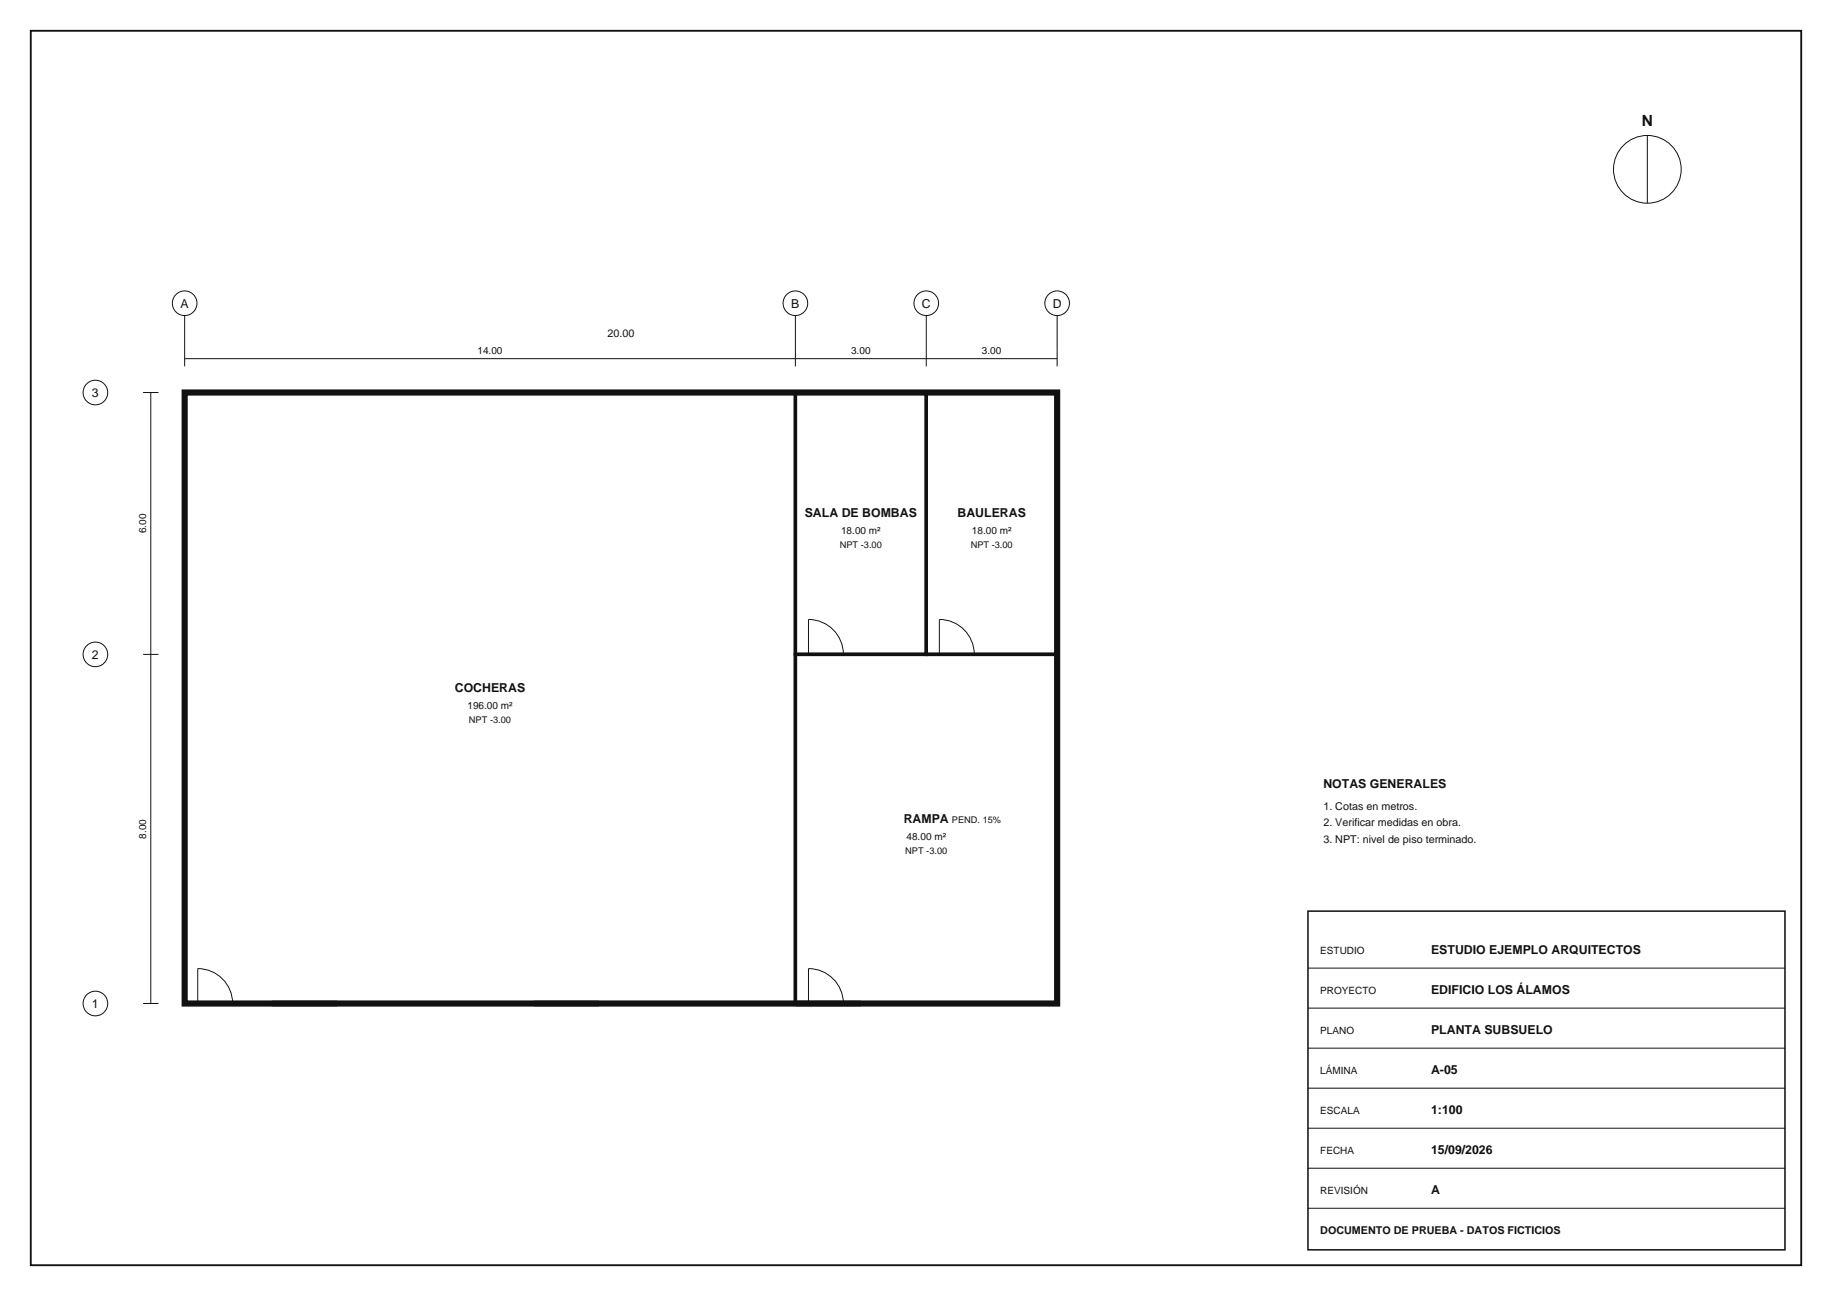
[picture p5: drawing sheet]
<svg xmlns="http://www.w3.org/2000/svg" width="420mm" height="297mm" viewBox="0 0 420 297" stroke-linecap="round" stroke-linejoin="round" font-family="sans-serif">
<defs><g id="words">
<text font-size="3.5" fill="#111" x="376.4" y="28.9">N</text>
<g font-size="2.8" fill="#111">
<text x="41.4" y="70.6">A</text>
<text x="181.4" y="70.6">B</text>
<text x="211.3" y="70.6">C</text>
<text x="241.3" y="70.6">D</text>
<text x="21.1" y="91">3</text>
<text x="184.5" y="118.5">SALA DE BOMBAS</text>
<text x="219.5" y="118.5">BAULERAS</text>
<text x="21.1" y="151">2</text>
<text x="104.3" y="158.6">COCHERAS</text>
<text x="303.4" y="180.6">NOTAS GENERALES</text>
<text x="207.2" y="188.6">RAMPA</text>
<text x="328.1" y="218.7">ESTUDIO EJEMPLO ARQUITECTOS</text>
<text x="328.1" y="227.9">EDIFICIO LOS ÁLAMOS</text>
<text x="21.1" y="231">1</text>
<text x="328.1" y="237">PLANTA SUBSUELO</text>
<text x="328.1" y="246.2">A-05</text>
<text x="328.1" y="255.4">1:100</text>
<text x="328.1" y="264.5">15/09/2026</text>
<text x="328.1" y="273.7">A</text>
</g>
<g font-size="2.5" fill="#111">
<text x="139.3" y="77.3">20.00</text>
<text x="303.4" y="185.5">1. Cotas en metros.</text>
<text x="303.4" y="189.4">2. Verificar medidas en obra.</text>
<text x="303.4" y="193.3">3. NPT: nivel de piso terminado.</text>
<text x="302.7" y="282.9">DOCUMENTO DE PRUEBA - DATOS FICTICIOS</text>
</g>
<g font-size="2.3" fill="#111">
<text x="109.5" y="81.1">14.00</text>
<text x="195.1" y="81.1">3.00</text>
<text x="225.1" y="81.1">3.00</text>
<text x="33.5" y="122.2" transform="rotate(-90 33.5 122.2)">6.00</text>
<text x="192.8" y="122.4">18.00 m²</text>
<text x="222.8" y="122.4">18.00 m²</text>
<text x="107.2" y="162.4">196.00 m²</text>
<text x="33.5" y="192.2" transform="rotate(-90 33.5 192.2)">8.00</text>
<text x="207.8" y="192.4">48.00 m²</text>
<text x="302.7" y="218.7">ESTUDIO</text>
<text x="302.7" y="227.9">PROYECTO</text>
<text x="302.7" y="237">PLANO</text>
<text x="302.7" y="246.2">LÁMINA</text>
<text x="302.7" y="255.4">ESCALA</text>
<text x="302.7" y="264.5">FECHA</text>
<text x="302.7" y="273.7">REVISIÓN</text>
</g>
<g font-size="2.1" fill="#111">
<text x="192.5" y="125.6">NPT -3.00</text>
<text x="222.5" y="125.6">NPT -3.00</text>
<text x="107.5" y="165.6">NPT -3.00</text>
<text x="218.2" y="188.7">PEND. 15%</text>
<text x="207.5" y="195.6">NPT -3.00</text>
</g>
</g></defs>
<path d="M7.1 7.1h405.8v282.8h-405.8z" fill="none" stroke="#111" stroke-width=".42"/>
<path d="M42.3 90h140.1v140h-140.1zM182.4 90h30v60h-30zM212.4 90h30v60h-30zM182.4 150h60v80h-60z" fill="none" stroke="#111" stroke-width=".78" stroke-linecap="butt"/>
<path d="M42.3 90h200.1v140h-200.1z" fill="none" stroke="#111" stroke-width="1.4" stroke-linecap="butt"/>
<g fill="none" stroke="#111" stroke-width=".23">
<path d="M377.7 31v15.6M42.3 72.3v11.7M182.4 72.3v11.7M212.4 72.3v11.7M242.4 72.3v11.7M32.8 90h3.5M34.6 90v140M42.3 82.2h200.1M32.8 150h3.5M185.4 150v-8a8 8 0 0 1 8 8M215.4 150v-8a8 8 0 0 1 8 8M32.8 230h3.5"/>
<path d="M45.3 230v-8a8 8 0 0 1 8 8M62.3 230.5h15M62.3 230h15M62.3 229.4h15M122.3 230.5h15M122.3 230h15M122.3 229.4h15M182.4 230.5h15M182.4 230h15M182.4 229.4h15M185.4 230v-8a8 8 0 0 1 8 8M299.9 221.9h109.3"/>
<path d="M299.9 231h109.3M299.9 240.2h109.3M299.9 249.4h109.3M299.9 258.5h109.3M299.9 267.7h109.3M299.9 276.9h109.3"/>
<circle cx="377.7" cy="38.8" r="7.8"/>
<circle cx="42.3" cy="69.5" r="2.82"/>
<circle cx="182.4" cy="69.5" r="2.82"/>
<circle cx="212.4" cy="69.5" r="2.82"/>
<circle cx="242.4" cy="69.5" r="2.82"/>
<circle cx="21.9" cy="90" r="2.82"/>
<circle cx="21.9" cy="150" r="2.82"/>
<circle cx="21.9" cy="230" r="2.82"/>
</g>
<path d="M299.9 208.8h109.3v77.6h-109.3z" fill="none" stroke="#111" stroke-width=".35"/>
<use href="#words"/>
</svg>
